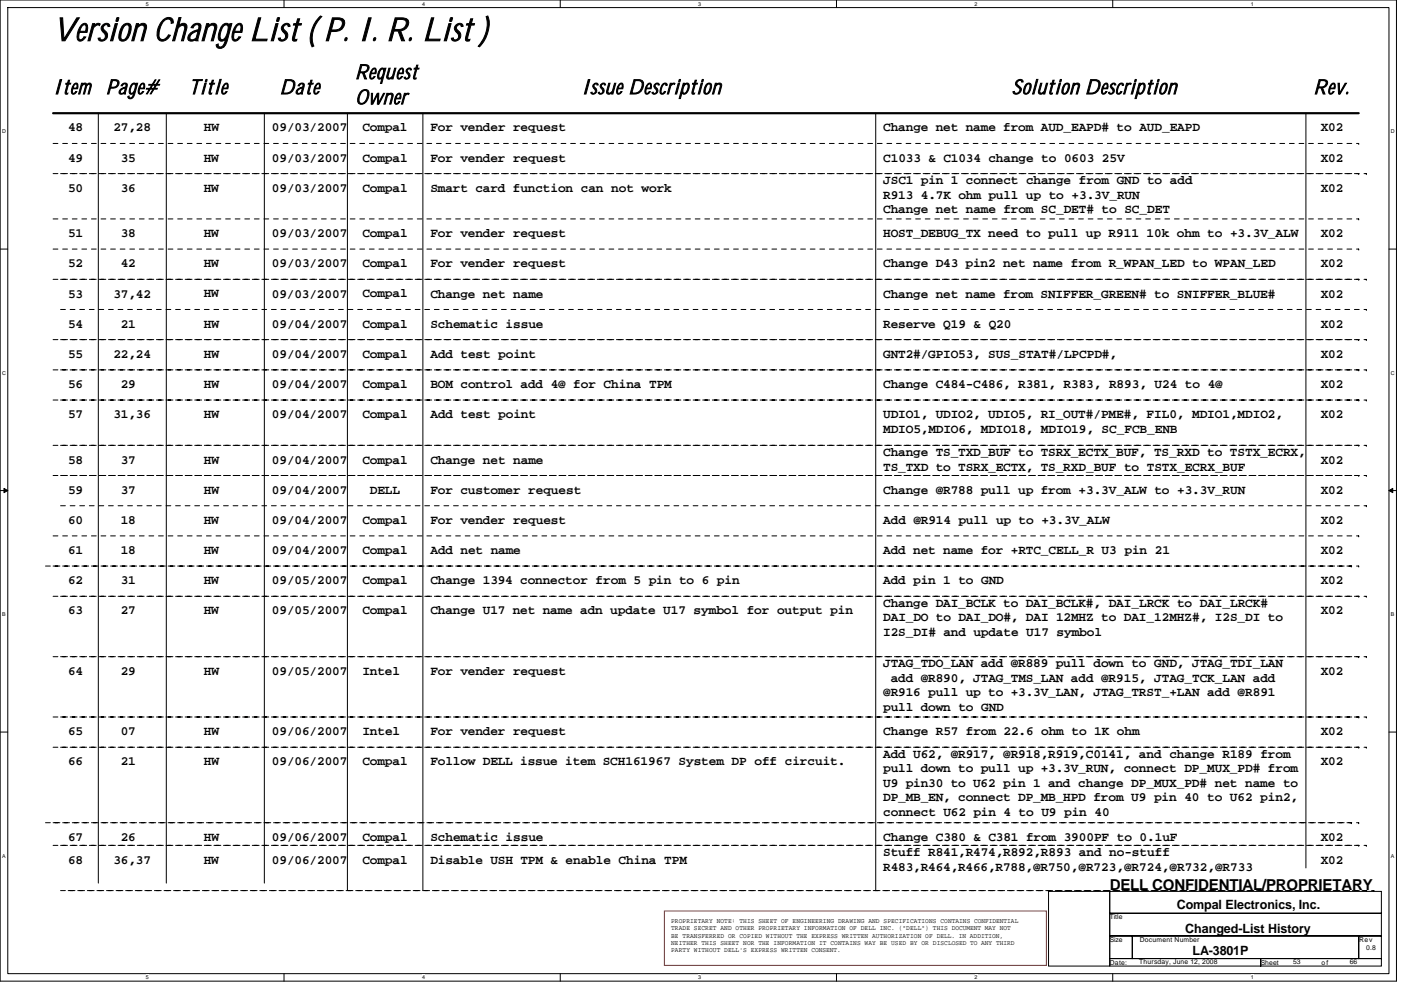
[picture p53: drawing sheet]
<svg xmlns="http://www.w3.org/2000/svg" width="297mm" height="210mm" viewBox="0 0 297 210" stroke-linecap="round" stroke-linejoin="round" font-family="sans-serif">
<defs><g id="words">
<text font-size="6.9" x="11.3" y="8.7">Version Change List ( P. I. R. List )</text>
<g font-size="4.3">
<text x="75.3" y="16.7">Request</text>
<text x="11.3" y="19.9">Item Page#</text>
<text x="40" y="19.9">Title</text>
<text x="59.3" y="19.9">Date</text>
<text x="75.3" y="22.1">Owner</text>
<text x="123.3" y="19.9">Issue Description</text>
<text x="214.5" y="19.9">Solution Description</text>
<text x="278.5" y="19.9">Rev.</text>
</g>
<text font-size="3.2" x="235.3" y="188.6">DELL CONFIDENTIAL/PROPRIETARY</text>
<g font-size="2.7">
<text x="14.4" y="27.9">48</text>
<text x="24" y="27.9">27,28</text>
<text x="43.2" y="27.9">HW</text>
<text x="57.7" y="27.9">09/03/2007</text>
<text x="76.9" y="27.9">Compal</text>
<text x="91.3" y="27.9">For vender request</text>
<text x="187.3" y="27.9">Change net name from AUD_EAPD# to AUD_EAPD</text>
<text x="280.1" y="27.9">X02</text>
<text x="14.4" y="34.3">49</text>
<text x="25.6" y="34.3">35</text>
<text x="43.2" y="34.3">HW</text>
<text x="57.7" y="34.3">09/03/2007</text>
<text x="76.9" y="34.3">Compal</text>
<text x="91.3" y="34.3">For vender request</text>
<text x="187.3" y="34.3">C1033 &amp; C1034 change to 0603 25V</text>
<text x="280.1" y="34.3">X02</text>
<text x="14.4" y="40.7">50</text>
<text x="25.6" y="40.7">36</text>
<text x="43.2" y="40.7">HW</text>
<text x="57.7" y="40.7">09/03/2007</text>
<text x="76.9" y="40.7">Compal</text>
<text x="91.3" y="40.7">Smart card function can not work</text>
<text x="187.3" y="39.1">JSC1 pin 1 connect change from GND to add</text>
<text x="280.1" y="40.7">X02</text>
<text x="187.3" y="42.1">R913 4.7K ohm pull up to +3.3V_RUN</text>
<text x="187.3" y="45.2">Change net name from SC_DET# to SC_DET</text>
<text x="14.4" y="50.3">51</text>
<text x="25.6" y="50.3">38</text>
<text x="43.2" y="50.3">HW</text>
<text x="57.7" y="50.3">09/03/2007</text>
<text x="76.9" y="50.3">Compal</text>
<text x="91.3" y="50.3">For vender request</text>
<text x="187.3" y="50.3">HOST_DEBUG_TX need to pull up R911 10k ohm to +3.3V_ALW</text>
<text x="280.1" y="50.3">X02</text>
<text x="14.4" y="56.7">52</text>
<text x="25.6" y="56.7">42</text>
<text x="43.2" y="56.7">HW</text>
<text x="57.7" y="56.7">09/03/2007</text>
<text x="76.9" y="56.7">Compal</text>
<text x="91.3" y="56.7">For vender request</text>
<text x="187.3" y="56.7">Change D43 pin2 net name from R_WPAN_LED to WPAN_LED</text>
<text x="280.1" y="56.7">X02</text>
<text x="14.4" y="63.1">53</text>
<text x="24" y="63.1">37,42</text>
<text x="43.2" y="63.1">HW</text>
<text x="57.6" y="63.1">09/03/2007</text>
<text x="76.9" y="63.1">Compal</text>
<text x="91.3" y="63.1">Change net name</text>
<text x="187.3" y="63.1">Change net name from SNIFFER_GREEN# to SNIFFER_BLUE#</text>
<text x="280" y="63.1">X02</text>
<text x="14.4" y="69.5">54</text>
<text x="25.6" y="69.5">21</text>
<text x="43.2" y="69.5">HW</text>
<text x="57.7" y="69.5">09/04/2007</text>
<text x="76.9" y="69.5">Compal</text>
<text x="91.3" y="69.5">Schematic issue</text>
<text x="187.3" y="69.5">Reserve Q19 &amp; Q20</text>
<text x="280.1" y="69.5">X02</text>
<text x="14.4" y="75.9">55</text>
<text x="24" y="75.9">22,24</text>
<text x="43.2" y="75.9">HW</text>
<text x="57.7" y="75.9">09/04/2007</text>
<text x="76.9" y="75.9">Compal</text>
<text x="91.3" y="75.9">Add test point</text>
<text x="187.3" y="75.9">GNT2#/GPIO53, SUS_STAT#/LPCPD#,</text>
<text x="280.1" y="75.9">X02</text>
<text x="14.4" y="82.3">56</text>
<text x="25.6" y="82.3">29</text>
<text x="43.2" y="82.3">HW</text>
<text x="57.7" y="82.3">09/04/2007</text>
<text x="76.9" y="82.3">Compal</text>
<text x="91.3" y="82.3">BOM control add 4@ for China TPM</text>
<text x="187.3" y="82.3">Change C484-C486, R381, R383, R893, U24 to 4@</text>
<text x="280.1" y="82.3">X02</text>
<text x="14.4" y="88.7">57</text>
<text x="24" y="88.7">31,36</text>
<text x="43.2" y="88.7">HW</text>
<text x="57.7" y="88.7">09/04/2007</text>
<text x="76.9" y="88.7">Compal</text>
<text x="91.3" y="88.7">Add test point</text>
<text x="187.3" y="88.7">UDIO1, UDIO2, UDIO5, RI_OUT#/PME#, FIL0, MDIO1,MDIO2,</text>
<text x="280.1" y="88.7">X02</text>
<text x="187.3" y="91.8">MDIO5,MDIO6, MDIO18, MDIO19, SC_FCB_ENB</text>
<text x="14.4" y="98.3">58</text>
<text x="25.6" y="98.3">37</text>
<text x="43.2" y="98.3">HW</text>
<text x="57.7" y="98.3">09/04/2007</text>
<text x="76.9" y="98.3">Compal</text>
<text x="91.3" y="98.3">Change net name</text>
<text x="187.3" y="96.7">Change TS_TXD_BUF to TSRX_ECTX_BUF, TS_RXD to TSTX_ECRX,</text>
<text x="187.3" y="99.8">TS_TXD to TSRX_ECTX, TS_RXD_BUF to TSTX_ECRX_BUF</text>
<text x="280.1" y="98.3">X02</text>
<text x="14.4" y="104.7">59</text>
<text x="25.6" y="104.7">37</text>
<text x="43.2" y="104.7">HW</text>
<text x="57.7" y="104.7">09/04/2007</text>
<text x="78.4" y="104.7">DELL</text>
<text x="91.3" y="104.7">For customer request</text>
<text x="187.3" y="104.7">Change @R788 pull up from +3.3V_ALW to +3.3V_RUN</text>
<text x="280.1" y="104.7">X02</text>
<text x="14.4" y="111.1">60</text>
<text x="25.6" y="111.1">18</text>
<text x="43.2" y="111.1">HW</text>
<text x="57.7" y="111.1">09/04/2007</text>
<text x="76.9" y="111.1">Compal</text>
<text x="91.3" y="111.1">For vender request</text>
<text x="187.3" y="111.1">Add @R914 pull up to +3.3V_ALW</text>
<text x="280.1" y="111.1">X02</text>
<text x="14.4" y="117.5">61</text>
<text x="25.6" y="117.5">18</text>
<text x="43.2" y="117.5">HW</text>
<text x="57.7" y="117.5">09/04/2007</text>
<text x="76.9" y="117.5">Compal</text>
<text x="91.3" y="117.5">Add net name</text>
<text x="187.3" y="117.5">Add net name for +RTC_CELL_R U3 pin 21</text>
<text x="280.1" y="117.5">X02</text>
<text x="14.4" y="123.9">62</text>
<text x="25.6" y="123.9">31</text>
<text x="43.2" y="123.9">HW</text>
<text x="57.7" y="123.9">09/05/2007</text>
<text x="76.9" y="123.9">Compal</text>
<text x="91.3" y="123.9">Change 1394 connector from 5 pin to 6 pin</text>
<text x="187.3" y="123.9">Add pin 1 to GND</text>
<text x="280.1" y="123.9">X02</text>
<text x="14.4" y="130.3">63</text>
<text x="25.6" y="130.3">27</text>
<text x="43.2" y="130.3">HW</text>
<text x="57.7" y="130.3">09/05/2007</text>
<text x="76.9" y="130.3">Compal</text>
<text x="91.3" y="130.3">Change U17 net name adn update U17 symbol for output pin</text>
<text x="187.3" y="128.7">Change DAI_BCLK to DAI_BCLK#, DAI_LRCK to DAI_LRCK#</text>
<text x="187.3" y="131.8">DAI_DO to DAI_DO#, DAI 12MHZ to DAI_12MHZ#, I2S_DI to</text>
<text x="280.1" y="130.3">X02</text>
<text x="187.3" y="134.8">I2S_DI# and update U17 symbol</text>
<text x="14.4" y="143.1">64</text>
<text x="25.6" y="143.1">29</text>
<text x="43.2" y="143.1">HW</text>
<text x="57.7" y="143.1">09/05/2007</text>
<text x="76.9" y="143.1">Intel</text>
<text x="91.3" y="143.1">For vender request</text>
<text x="187.3" y="141.5">JTAG_TDO_LAN add @R889 pull down to GND, JTAG_TDI_LAN</text>
<text x="280.1" y="143.1">X02</text>
<text x="187.3" y="147.6">@R916 pull up to +3.3V_LAN, JTAG_TRST_+LAN add @R891</text>
<text x="188.9" y="144.6">add @R890, JTAG_TMS_LAN add @R915, JTAG_TCK_LAN add</text>
<text x="14.4" y="155.9">65</text>
<text x="25.6" y="155.9">07</text>
<text x="43.2" y="155.9">HW</text>
<text x="57.7" y="155.9">09/06/2007</text>
<text x="76.9" y="155.9">Intel</text>
<text x="91.3" y="155.9">For vender request</text>
<text x="187.3" y="150.7">pull down to GND</text>
<text x="187.3" y="155.9">Change R57 from 22.6 ohm to 1K ohm</text>
<text x="280" y="155.9">X02</text>
<text x="187.3" y="160.7">Add U62, @R917, @R918,R919,C0141, and change R189 from</text>
<text x="14.4" y="162.3">66</text>
<text x="25.6" y="162.3">21</text>
<text x="43.2" y="162.3">HW</text>
<text x="57.7" y="162.3">09/06/2007</text>
<text x="76.9" y="162.3">Compal</text>
<text x="91.3" y="162.3">Follow DELL issue item SCH161967 System DP off circuit.</text>
<text x="187.3" y="163.8">pull down to pull up +3.3V_RUN, connect DP_MUX_PD# from</text>
<text x="187.3" y="166.8">U9 pin30 to U62 pin 1 and change DP_MUX_PD# net name to</text>
<text x="280.1" y="162.3">X02</text>
<text x="187.3" y="169.9">DP_MB_EN, connect DP_MB_HPD from U9 pin 40 to U62 pin2,</text>
<text x="187.3" y="173">connect U62 pin 4 to U9 pin 40</text>
<text x="14.4" y="178.3">67</text>
<text x="25.6" y="178.3">26</text>
<text x="43.2" y="178.3">HW</text>
<text x="57.7" y="178.3">09/06/2007</text>
<text x="76.9" y="178.3">Compal</text>
<text x="91.3" y="178.3">Schematic issue</text>
<text x="187.3" y="178.3">Change C380 &amp; C381 from 3900PF to 0.1uF</text>
<text x="280.1" y="178.3">X02</text>
<text x="14.4" y="183.1">68</text>
<text x="24" y="183.1">36,37</text>
<text x="43.2" y="183.1">HW</text>
<text x="57.7" y="183.1">09/06/2007</text>
<text x="76.9" y="183.1">Compal</text>
<text x="91.3" y="183.1">Disable USH TPM &amp; enable China TPM</text>
<text x="187.3" y="181.5">Stuff R841,R474,R892,R893 and no-stuff</text>
<text x="187.3" y="184.6">R483,R464,R466,R788,@R750,@R723,@R724,@R732,@R733</text>
<text x="280.1" y="183.1">X02</text>
<text x="249.5" y="192.8">Compal Electronics, Inc.</text>
<text x="251.3" y="197.8">Changed-List History</text>
<text x="252.9" y="202.5">LA-3801P</text>
</g>
<g font-size="1.4">
<text x="142.3" y="195.7">PROPRIETARY NOTE: THIS SHEET OF ENGINEERING DRAWING AND SPECIFICATIONS CONTAINS CONFIDENTIAL</text>
<text x="142.3" y="197.3">TRADE SECRET AND OTHER PROPRIETARY INFORMATION OF DELL INC. (&quot;DELL&quot;) THIS DOCUMENT MAY NOT</text>
<text x="235.3" y="194.9">Title</text>
<text x="142.3" y="198.8">BE TRANSFERRED OR COPIED WITHOUT THE EXPRESS WRITTEN AUTHORIZATION OF DELL. IN ADDITION,</text>
<text x="142.3" y="200.4">NEITHER THIS SHEET NOR THE INFORMATION IT CONTAINS WAY BE USED BY OR DISCLOSED TO ANY THIRD</text>
<text x="142.3" y="201.9">PARTY WITHOUT DELL'S EXPRESS WRITTEN CONSENT.</text>
<text x="235.3" y="199.7">Size</text>
<text x="241.7" y="199.7">Document Number</text>
<text x="288.1" y="199.7">Rev</text>
<text x="289.7" y="201.3">0.8</text>
<text x="235.3" y="204.5">Date:</text>
<text x="241.5" y="204.4">Thursday, June 12, 2008</text>
<text x="267.3" y="204.5">Sheet</text>
<text x="274.2" y="204.4">53</text>
<text x="280.2" y="204.5">of</text>
<text x="286.2" y="204.4">66</text>
</g>
<g font-size="1.1">
<text x="30.9" y="1.2">5</text>
<text x="89.5" y="1.2">4</text>
<text x="148.1" y="1.2">3</text>
<text x="206.6" y="1.2">2</text>
<text x="265.2" y="1.2">1</text>
<text x=".4" y="28.2">D</text>
<text x="294.9" y="28.2">D</text>
<text x=".4" y="79.4">C</text>
<text x="294.9" y="79.4">C</text>
<text x=".4" y="130.6">B</text>
<text x="294.9" y="130.6">B</text>
<text x=".4" y="181.8">A</text>
<text x="294.9" y="181.8">A</text>
<text x="30.9" y="207.6">5</text>
<text x="89.5" y="207.6">4</text>
<text x="148.1" y="207.6">3</text>
<text x="206.6" y="207.6">2</text>
<text x="265.2" y="207.6">1</text>
</g>
</g></defs>
<path d="M0 0h296.1v208h-296.1zM1.6 1.6h292.9v204.8h-292.9z" fill="none" stroke="#000" stroke-width=".21"/>
<g fill="#fff">
<path d="M30.9 .2h.6v1.2h-.6z"/>
<path d="M30.9 206.6h.6v1.3h-.6z"/>
</g>
<path d="M60.2 0v1.6M60.2 206.4v1.6" fill="none" stroke="#000" stroke-width=".21"/>
<g fill="#fff">
<path d="M89.5 .2h.6v1.2h-.6z"/>
<path d="M89.5 206.6h.6v1.3h-.6z"/>
</g>
<path d="M118.8 0v1.6M118.8 206.4v1.6" fill="none" stroke="#000" stroke-width=".21"/>
<g fill="#fff">
<path d="M148.1 .2h.6v1.2h-.6z"/>
<path d="M148.1 206.6h.6v1.3h-.6z"/>
</g>
<path d="M177.4 0v1.6M177.4 206.4v1.6" fill="none" stroke="#000" stroke-width=".21"/>
<g fill="#fff">
<path d="M206.6 .2h.6v1.2h-.6z"/>
<path d="M206.6 206.6h.6v1.3h-.6z"/>
</g>
<path d="M235.9 0v1.6M235.9 206.4v1.6" fill="none" stroke="#000" stroke-width=".21"/>
<g fill="#fff">
<path d="M265.2 .2h.6v1.2h-.6z"/>
<path d="M265.2 206.6h.6v1.3h-.6z"/>
<path d="M.4 27.2h.8v1.3h-.8z"/>
<path d="M294.9 27.2h.8v1.3h-.8z"/>
<path d="M.4 78.4h.8v1.3h-.8z"/>
<path d="M294.9 78.4h.8v1.3h-.8z"/>
</g>
<path d="M0 52.8h1.6M294.5 52.8h1.6" fill="none" stroke="#000" stroke-width=".21"/>
<g fill="#fff">
<path d="M.4 129.6h.8v1.3h-.8z"/>
<path d="M294.9 129.6h.7v1.3h-.7z"/>
</g>
<path d="M0 104h1.6M294.5 104h1.6" fill="none" stroke="#000" stroke-width=".21"/>
<path d="M.8 103.5l.8 .5-.8 .5zM294.5 104l.8-.5v1z" fill="#000" stroke="#000" stroke-width=".21"/>
<g fill="#fff">
<path d="M.4 180.8h.8v1.3h-.8z"/>
<path d="M294.9 180.8h.7v1.3h-.7z"/>
</g>
<g fill="none" stroke="#000" stroke-width=".21">
<path d="M20.8 24v163.2M35.3 24v163.2M56 24v163.2M73.7 24v164.8M89.7 24v164.8M185.7 24v164.8M276.9 24v160M0 155.2h1.6M294.5 155.2h1.6M222.3 189h13v15.8h-13zM235.3 198.4h4.8v4.8h-4.8zM235.3 189h57.6v4.6h-57.6z"/>
<path d="M235.3 193.6h57.6v4.8h-57.6zM240.1 198.4h48v4.8h-48zM288.1 198.4h4.8v4.8h-4.8zM235.3 203.2h32v1.6h-32zM267.3 203.2h25.6v1.6h-25.6z"/>
</g>
<g fill="none" stroke="#000" stroke-width=".21" stroke-dasharray="1 1 1 1 1 1 1 1">
<path d="M11.3 30.4h276.8M11.3 36.8h276.8M12.8 36.8h276.9M288.1 30.4h.1M288.1 36.8h.1M289.7 36.8h.1M11.3 52.8h276.8M11.3 46.4h276.8M11.3 59.2h276.8M12.8 59.2h276.9M288.1 52.8h.1M288.1 46.4h.1"/>
<path d="M288.1 59.2h.1M289.7 59.2h.1M11.3 78.4h276.8M11.3 72h276.8M12.8 78.4h276.9M12.8 72h276.9M12.8 65.6h276.9M288.1 78.4h.1M288.1 72h.1M289.7 78.4h.1M289.7 72h.1M289.7 65.6h.1"/>
<path d="M11.3 84.8h276.8M11.3 94.4h276.8M12.8 84.8h276.9M12.8 94.4h276.9M288.1 84.8h.1M288.1 94.4h.1M289.7 84.8h.1M289.7 94.4h.1M11.3 100.8h276.8M11.3 113.6h276.8M12.8 107.2h276.9M12.8 100.8h276.9"/>
<path d="M288.1 100.8h.1M288.1 113.6h.1M289.7 107.2h.1M289.7 100.8h.1M9.6 120h276.9M11.3 139.2h276.8M11.3 120h276.8M11.3 126.4h276.8M12.8 139.2h276.9M12.8 126.4h276.9M286.5 120h.1M288.1 139.2h.1"/>
<path d="M288.1 120h.1M288.1 126.4h.1M289.7 139.2h.1M289.7 126.4h.1M11.3 152h276.8M11.3 158.4h276.8M12.8 152h276.9M12.8 158.4h276.9M288.1 152h.1M288.1 158.4h.1M289.7 152h.1M289.7 158.4h.1"/>
<path d="M9.6 174.4h276.9M11.3 174.4h276.8M11.3 179.2h276.8M12.8 179.2h276.9M286.5 174.4h.1M288.1 174.4h.1M288.1 179.2h.1M289.7 179.2h.1M12.8 188.8h276.9M14.5 188.8h276.8M289.7 188.8h.1M291.3 188.8h.1"/>
</g>
<path d="M11.3 24h276.8" fill="none" stroke="#000" stroke-width=".47"/>
<path d="M140.9 193.1h80.9v11.6h-80.9z" fill="none" stroke="#f00" stroke-width=".21"/>
<use href="#words"/>
</svg>
